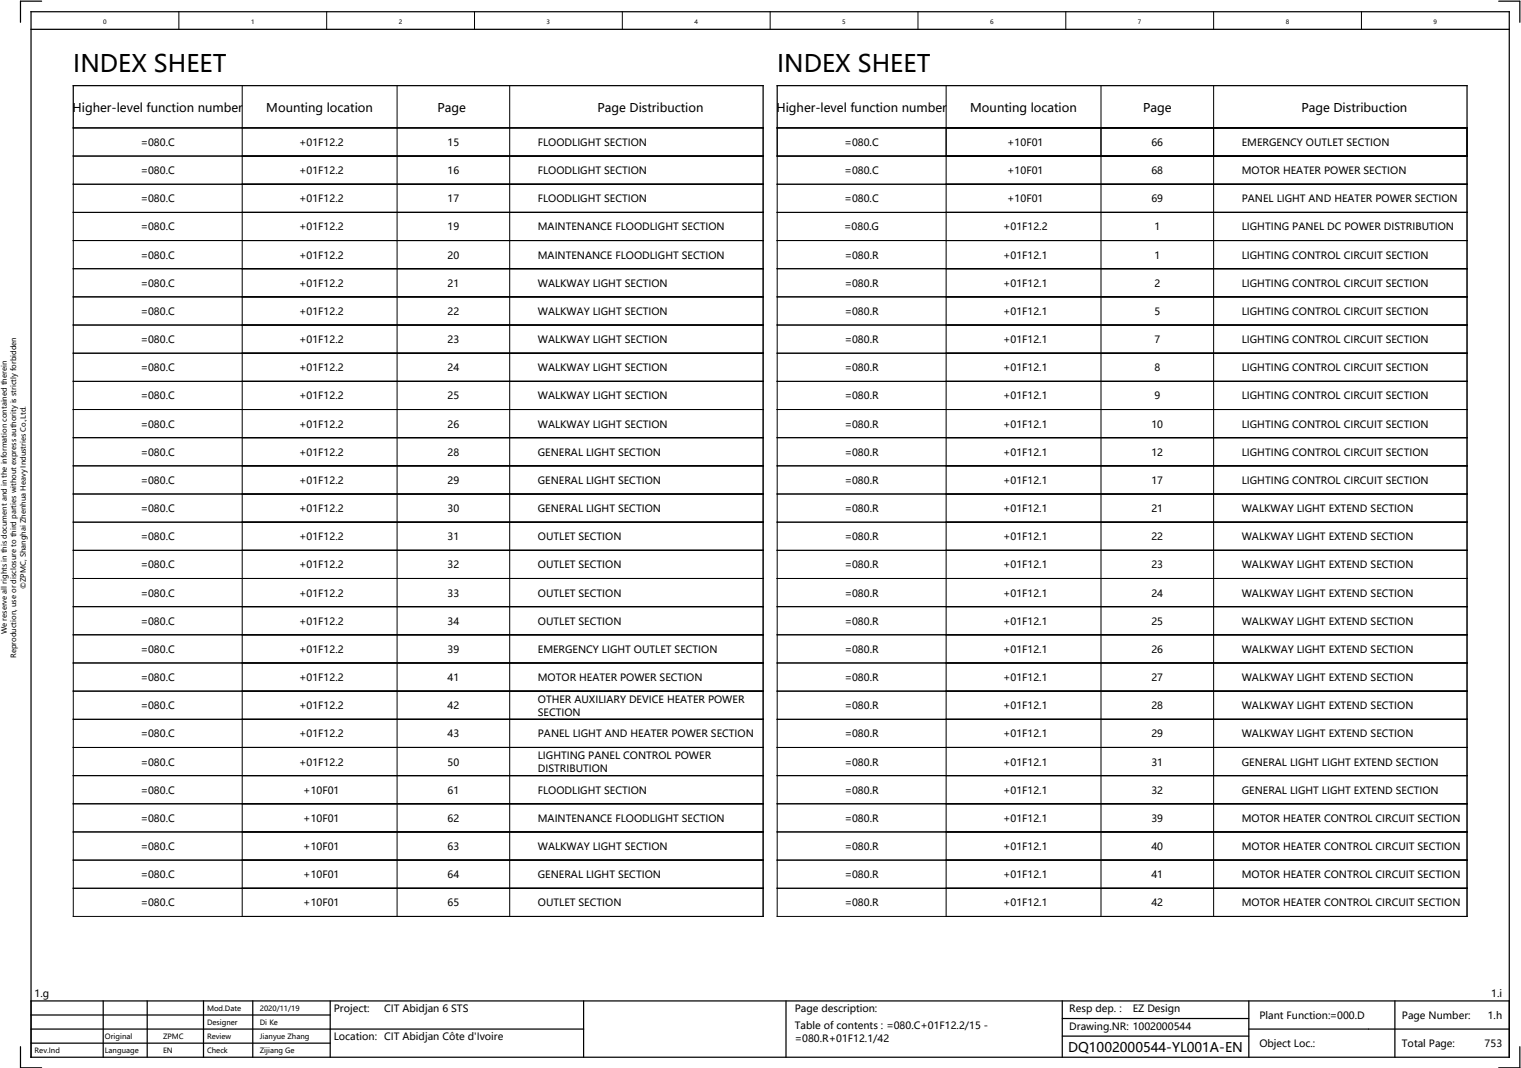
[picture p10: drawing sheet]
<svg xmlns="http://www.w3.org/2000/svg" width="432mm" height="303mm" viewBox="0 0 432 303" stroke-linecap="round" stroke-linejoin="round" font-family="sans-serif">
<defs><g id="words">
<g font-size="6.8">
<text x="20.8" y="20.3">INDEX SHEET</text>
<text x="220.8" y="20.3">INDEX SHEET</text>
</g>
<text font-size="3.8" x="303.5" y="298.8">DQ1002000544-YL001A-EN</text>
<g font-size="3.4">
<text x="20.6" y="31.7">Higher-level function number</text>
<text x="75.7" y="31.7">Mounting location</text>
<text x="124.3" y="31.7">Page</text>
<text x="169.8" y="31.7">Page Distribuction</text>
<text x="220.6" y="31.7">Higher-level function number</text>
<text x="275.7" y="31.7">Mounting location</text>
<text x="324.8" y="31.7">Page</text>
<text x="369.8" y="31.7">Page Distribuction</text>
</g>
<g font-size="2.8">
<text x="40" y="41.5">=080.C</text>
<text x="85" y="41.5">+01F12.2</text>
<text x="127.2" y="41.5">15</text>
<text x="152.8" y="41.5">FLOODLIGHT SECTION</text>
<text x="240" y="41.5">=080.C</text>
<text x="286.2" y="41.5">+10F01</text>
<text x="327.2" y="41.5">66</text>
<text x="352.8" y="41.5">EMERGENCY OUTLET SECTION</text>
<text x="40" y="49.5">=080.C</text>
<text x="85" y="49.5">+01F12.2</text>
<text x="127.2" y="49.5">16</text>
<text x="152.8" y="49.5">FLOODLIGHT SECTION</text>
<text x="240" y="49.5">=080.C</text>
<text x="286.2" y="49.5">+10F01</text>
<text x="327.2" y="49.5">68</text>
<text x="352.8" y="49.5">MOTOR HEATER POWER SECTION</text>
<text x="40" y="57.5">=080.C</text>
<text x="85" y="57.5">+01F12.2</text>
<text x="127.2" y="57.5">17</text>
<text x="152.8" y="57.5">FLOODLIGHT SECTION</text>
<text x="240" y="57.5">=080.C</text>
<text x="286.2" y="57.5">+10F01</text>
<text x="327.2" y="57.5">69</text>
<text x="352.8" y="57.5">PANEL LIGHT AND HEATER POWER SECTION</text>
<text x="40" y="65.5">=080.C</text>
<text x="85" y="65.5">+01F12.2</text>
<text x="127.2" y="65.5">19</text>
<text x="152.8" y="65.5">MAINTENANCE FLOODLIGHT SECTION</text>
<text x="239.9" y="65.5">=080.G</text>
<text x="285" y="65.5">+01F12.2</text>
<text x="328" y="65.5">1</text>
<text x="352.8" y="65.5">LIGHTING PANEL DC POWER DISTRIBUTION</text>
<text x="40" y="73.5">=080.C</text>
<text x="85" y="73.5">+01F12.2</text>
<text x="127.2" y="73.5">20</text>
<text x="152.8" y="73.5">MAINTENANCE FLOODLIGHT SECTION</text>
<text x="240" y="73.5">=080.R</text>
<text x="285" y="73.5">+01F12.1</text>
<text x="328" y="73.5">1</text>
<text x="352.8" y="73.5">LIGHTING CONTROL CIRCUIT SECTION</text>
<text x="40" y="81.5">=080.C</text>
<text x="85" y="81.5">+01F12.2</text>
<text x="127.2" y="81.5">21</text>
<text x="152.8" y="81.5">WALKWAY LIGHT SECTION</text>
<text x="240" y="81.5">=080.R</text>
<text x="285" y="81.5">+01F12.1</text>
<text x="328" y="81.5">2</text>
<text x="352.8" y="81.5">LIGHTING CONTROL CIRCUIT SECTION</text>
<text x="40" y="89.5">=080.C</text>
<text x="85" y="89.5">+01F12.2</text>
<text x="127.2" y="89.5">22</text>
<text x="152.8" y="89.5">WALKWAY LIGHT SECTION</text>
<text x="240" y="89.5">=080.R</text>
<text x="285" y="89.5">+01F12.1</text>
<text x="328" y="89.5">5</text>
<text x="352.8" y="89.5">LIGHTING CONTROL CIRCUIT SECTION</text>
<text x="40" y="97.5">=080.C</text>
<text x="85" y="97.5">+01F12.2</text>
<text x="127.2" y="97.5">23</text>
<text x="152.8" y="97.5">WALKWAY LIGHT SECTION</text>
<text x="240" y="97.5">=080.R</text>
<text x="285" y="97.5">+01F12.1</text>
<text x="328" y="97.5">7</text>
<text x="352.8" y="97.5">LIGHTING CONTROL CIRCUIT SECTION</text>
<text x="40" y="105.5">=080.C</text>
<text x="85" y="105.5">+01F12.2</text>
<text x="127.2" y="105.5">24</text>
<text x="152.8" y="105.5">WALKWAY LIGHT SECTION</text>
<text x="240" y="105.5">=080.R</text>
<text x="285" y="105.5">+01F12.1</text>
<text x="328" y="105.5">8</text>
<text x="352.8" y="105.5">LIGHTING CONTROL CIRCUIT SECTION</text>
<text x="40" y="113.5">=080.C</text>
<text x="85" y="113.5">+01F12.2</text>
<text x="127.2" y="113.5">25</text>
<text x="152.8" y="113.5">WALKWAY LIGHT SECTION</text>
<text x="240" y="113.5">=080.R</text>
<text x="285" y="113.5">+01F12.1</text>
<text x="328" y="113.5">9</text>
<text x="352.8" y="113.5">LIGHTING CONTROL CIRCUIT SECTION</text>
<text x="40" y="121.5">=080.C</text>
<text x="85" y="121.5">+01F12.2</text>
<text x="127.2" y="121.5">26</text>
<text x="152.8" y="121.5">WALKWAY LIGHT SECTION</text>
<text x="240" y="121.5">=080.R</text>
<text x="285" y="121.5">+01F12.1</text>
<text x="327.2" y="121.5">10</text>
<text x="352.8" y="121.5">LIGHTING CONTROL CIRCUIT SECTION</text>
<text x="40" y="129.5">=080.C</text>
<text x="85" y="129.5">+01F12.2</text>
<text x="127.2" y="129.5">28</text>
<text x="152.8" y="129.5">GENERAL LIGHT SECTION</text>
<text x="240" y="129.5">=080.R</text>
<text x="285" y="129.5">+01F12.1</text>
<text x="327.2" y="129.5">12</text>
<text x="352.8" y="129.5">LIGHTING CONTROL CIRCUIT SECTION</text>
<text x="40" y="137.5">=080.C</text>
<text x="85" y="137.5">+01F12.2</text>
<text x="127.2" y="137.5">29</text>
<text x="152.8" y="137.5">GENERAL LIGHT SECTION</text>
<text x="240" y="137.5">=080.R</text>
<text x="285" y="137.5">+01F12.1</text>
<text x="327.2" y="137.5">17</text>
<text x="352.8" y="137.5">LIGHTING CONTROL CIRCUIT SECTION</text>
<text x="40" y="145.5">=080.C</text>
<text x="85" y="145.5">+01F12.2</text>
<text x="127.2" y="145.5">30</text>
<text x="152.8" y="145.5">GENERAL LIGHT SECTION</text>
<text x="240" y="145.5">=080.R</text>
<text x="285" y="145.5">+01F12.1</text>
<text x="327.2" y="145.5">21</text>
<text x="352.8" y="145.5">WALKWAY LIGHT EXTEND SECTION</text>
<text x="40" y="153.5">=080.C</text>
<text x="85" y="153.5">+01F12.2</text>
<text x="127.2" y="153.5">31</text>
<text x="152.8" y="153.5">OUTLET SECTION</text>
<text x="240" y="153.5">=080.R</text>
<text x="285" y="153.5">+01F12.1</text>
<text x="327.2" y="153.5">22</text>
<text x="352.8" y="153.5">WALKWAY LIGHT EXTEND SECTION</text>
<text x="40" y="161.5">=080.C</text>
<text x="85" y="161.5">+01F12.2</text>
<text x="127.2" y="161.5">32</text>
<text x="152.8" y="161.5">OUTLET SECTION</text>
<text x="240" y="161.5">=080.R</text>
<text x="285" y="161.5">+01F12.1</text>
<text x="327.2" y="161.5">23</text>
<text x="352.8" y="161.5">WALKWAY LIGHT EXTEND SECTION</text>
<text x="40" y="169.5">=080.C</text>
<text x="85" y="169.5">+01F12.2</text>
<text x="127.2" y="169.5">33</text>
<text x="152.8" y="169.5">OUTLET SECTION</text>
<text x="240" y="169.5">=080.R</text>
<text x="285" y="169.5">+01F12.1</text>
<text x="327.2" y="169.5">24</text>
<text x="352.8" y="169.5">WALKWAY LIGHT EXTEND SECTION</text>
<text x="40" y="177.5">=080.C</text>
<text x="85" y="177.5">+01F12.2</text>
<text x="127.2" y="177.5">34</text>
<text x="152.8" y="177.5">OUTLET SECTION</text>
<text x="240" y="177.5">=080.R</text>
<text x="285" y="177.5">+01F12.1</text>
<text x="327.2" y="177.5">25</text>
<text x="352.8" y="177.5">WALKWAY LIGHT EXTEND SECTION</text>
<text x="40" y="185.5">=080.C</text>
<text x="85" y="185.5">+01F12.2</text>
<text x="127.2" y="185.5">39</text>
<text x="152.8" y="185.5">EMERGENCY LIGHT OUTLET SECTION</text>
<text x="240" y="185.5">=080.R</text>
<text x="285" y="185.5">+01F12.1</text>
<text x="327.2" y="185.5">26</text>
<text x="352.8" y="185.5">WALKWAY LIGHT EXTEND SECTION</text>
<text x="40" y="193.5">=080.C</text>
<text x="85" y="193.5">+01F12.2</text>
<text x="127.2" y="193.5">41</text>
<text x="152.8" y="193.5">MOTOR HEATER POWER SECTION</text>
<text x="240" y="193.5">=080.R</text>
<text x="285" y="193.5">+01F12.1</text>
<text x="327.2" y="193.5">27</text>
<text x="352.8" y="193.5">WALKWAY LIGHT EXTEND SECTION</text>
<text x="40" y="201.5">=080.C</text>
<text x="85" y="201.5">+01F12.2</text>
<text x="127.2" y="201.5">42</text>
<text x="152.8" y="199.6">OTHER AUXILIARY DEVICE HEATER POWER</text>
<text x="152.8" y="203.3">SECTION</text>
<text x="240" y="201.5">=080.R</text>
<text x="285" y="201.5">+01F12.1</text>
<text x="327.2" y="201.5">28</text>
<text x="352.8" y="201.5">WALKWAY LIGHT EXTEND SECTION</text>
<text x="40" y="209.5">=080.C</text>
<text x="85" y="209.5">+01F12.2</text>
<text x="127.2" y="209.5">43</text>
<text x="152.8" y="209.5">PANEL LIGHT AND HEATER POWER SECTION</text>
<text x="240" y="209.5">=080.R</text>
<text x="285" y="209.5">+01F12.1</text>
<text x="327.2" y="209.5">29</text>
<text x="352.8" y="209.5">WALKWAY LIGHT EXTEND SECTION</text>
<text x="152.8" y="215.6">LIGHTING PANEL CONTROL POWER</text>
<text x="40" y="217.5">=080.C</text>
<text x="85" y="217.5">+01F12.2</text>
<text x="127.2" y="217.5">50</text>
<text x="152.8" y="219.3">DISTRIBUTION</text>
<text x="240" y="217.5">=080.R</text>
<text x="285" y="217.5">+01F12.1</text>
<text x="327.2" y="217.5">31</text>
<text x="352.8" y="217.5">GENERAL LIGHT LIGHT EXTEND SECTION</text>
<text x="40" y="225.5">=080.C</text>
<text x="86.2" y="225.5">+10F01</text>
<text x="127.2" y="225.5">61</text>
<text x="152.8" y="225.5">FLOODLIGHT SECTION</text>
<text x="240" y="225.5">=080.R</text>
<text x="285" y="225.5">+01F12.1</text>
<text x="327.2" y="225.5">32</text>
<text x="352.8" y="225.5">GENERAL LIGHT LIGHT EXTEND SECTION</text>
<text x="40" y="233.5">=080.C</text>
<text x="86.2" y="233.5">+10F01</text>
<text x="127.2" y="233.5">62</text>
<text x="152.8" y="233.5">MAINTENANCE FLOODLIGHT SECTION</text>
<text x="240" y="233.5">=080.R</text>
<text x="285" y="233.5">+01F12.1</text>
<text x="327.2" y="233.5">39</text>
<text x="352.8" y="233.5">MOTOR HEATER CONTROL CIRCUIT SECTION</text>
<text x="40" y="241.5">=080.C</text>
<text x="86.2" y="241.5">+10F01</text>
<text x="127.2" y="241.5">63</text>
<text x="152.8" y="241.5">WALKWAY LIGHT SECTION</text>
<text x="240" y="241.5">=080.R</text>
<text x="285" y="241.5">+01F12.1</text>
<text x="327.2" y="241.5">40</text>
<text x="352.8" y="241.5">MOTOR HEATER CONTROL CIRCUIT SECTION</text>
<text x="40" y="249.5">=080.C</text>
<text x="86.2" y="249.5">+10F01</text>
<text x="127.2" y="249.5">64</text>
<text x="152.8" y="249.5">GENERAL LIGHT SECTION</text>
<text x="240" y="249.5">=080.R</text>
<text x="285" y="249.5">+01F12.1</text>
<text x="327.2" y="249.5">41</text>
<text x="352.8" y="249.5">MOTOR HEATER CONTROL CIRCUIT SECTION</text>
<text x="40" y="257.5">=080.C</text>
<text x="86.2" y="257.5">+10F01</text>
<text x="127.2" y="257.5">65</text>
<text x="152.8" y="257.5">OUTLET SECTION</text>
<text x="240" y="257.5">=080.R</text>
<text x="285" y="257.5">+01F12.1</text>
<text x="327.2" y="257.5">42</text>
<text x="352.8" y="257.5">MOTOR HEATER CONTROL CIRCUIT SECTION</text>
<text x="9.8" y="283.3">1.g</text>
<text x="94.8" y="287.5">Project:</text>
<text x="109.2" y="287.3">CIT Abidjan 6 STS</text>
<text x="225.8" y="287.5">Page description:</text>
<text x="303.8" y="287.5">Resp dep. :</text>
<text x="321.8" y="287.5">EZ Design</text>
<text x="423.7" y="283.3">1.i</text>
<text x="225.8" y="292.3">Table of contents : =080.C+01F12.2/15 -</text>
<text x="303.8" y="292.5">Drawing.NR: 1002000544</text>
<text x="357.8" y="289.5">Plant Function:=000.D</text>
<text x="398.3" y="289.5">Page Number:</text>
<text x="422.7" y="289.5">1.h</text>
<text x="94.8" y="295.5">Location:</text>
<text x="109.2" y="295.3">CIT Abidjan Côte d'Ivoire</text>
<text x="225.8" y="296.1">=080.R+01F12.1/42</text>
<text x="357.8" y="297.5">Object Loc.:</text>
<text x="398.3" y="297.5">Total Page:</text>
<text x="421.8" y="297.5">753</text>
</g>
<g font-size="2">
<text x="7.3" y="167.3" transform="rotate(-90 7.3 167.3)">©ZPMC, Shanghai Zhenhua Heavy Industries Co.,Ltd.</text>
<text x="1.9" y="180.1" transform="rotate(-90 1.9 180.1)">We reserve all rights in this document and in the information contained therein</text>
<text x="4.6" y="186.9" transform="rotate(-90 4.6 186.9)">Reproduction, use or disclosure to third parties without express authority is strictly forbidden</text>
<text x="58.8" y="287.1">Mod.Date</text>
<text x="73.8" y="287.1">2020/11/19</text>
<text x="58.8" y="291.1">Designer</text>
<text x="73.8" y="291.1">Di Ke</text>
<text x="9.8" y="299.1">Rev.Ind</text>
<text x="29.8" y="299.1">Language</text>
<text x="29.8" y="295.1">Original</text>
<text x="46.3" y="299.1">EN</text>
<text x="46.3" y="295.1">ZPMC</text>
<text x="58.8" y="299.1">Check</text>
<text x="58.8" y="295.1">Review</text>
<text x="73.8" y="295.1">Jianyue Zhang</text>
<text x="73.8" y="299.1">Zijiang Ge</text>
</g>
<g font-size="1.7">
<text x="29.3" y="6.9">0</text>
<text x="71.3" y="6.9">1</text>
<text x="113.3" y="6.9">2</text>
<text x="155.3" y="6.9">3</text>
<text x="197.3" y="6.9">4</text>
<text x="239.3" y="6.9">5</text>
<text x="281.3" y="6.9">6</text>
<text x="323.3" y="6.9">7</text>
<text x="365.3" y="6.9">8</text>
<text x="407.3" y="6.9">9</text>
</g>
</g></defs>
<g fill="none" stroke="#000" stroke-width=".28">
<path d="M50.8 3.3v5M92.8 3.3v5M134.8 3.3v5M176.8 3.3v5M218.8 3.3v5M260.8 3.3v5M302.8 3.3v5M344.8 3.3v5M386.8 3.3v5M20.8 36.3h196v224h-196zM68.8 24.3v236M112.8 24.3v12"/>
<path d="M112.8 36.5v7.7M144.8 24.3v12M144.8 36.5v7.7M220.8 36.3h196v224h-196zM268.8 24.3v236M312.8 24.3v12M312.8 36.5v7.7M344.8 24.3v12M344.8 36.5v7.7M20.8 44.3h196M20.8 52.3h196M112.8 44.5v7.7"/>
<path d="M112.8 52.5v7.7M144.8 44.5v7.7M144.8 52.5v7.7M220.8 44.3h196M220.8 52.3h196M312.8 44.5v7.7M312.8 52.5v7.7M344.8 44.5v7.7M344.8 52.5v7.7M20.8 60.3h196M20.8 68.3h196M20.8 76.3h196"/>
<path d="M112.8 60.5v7.7M112.8 68.5v7.7M112.8 76.5v7.7M144.8 60.5v7.7M144.8 68.5v7.7M144.8 76.5v7.7M220.8 60.3h196M220.8 68.3h196M220.8 76.3h196M312.8 60.5v7.7M312.8 68.5v7.7M312.8 76.5v7.7"/>
<path d="M344.8 60.5v7.7M344.8 68.5v7.7M344.8 76.5v7.7M20.8 84.3h196M20.8 92.3h196M112.8 84.5v7.7M112.8 92.5v7.7M144.8 84.5v7.7M144.8 92.5v7.7M220.8 84.3h196M220.8 92.3h196M312.8 84.5v7.7"/>
<path d="M312.8 92.5v7.7M344.8 84.5v7.7M344.8 92.5v7.7M20.8 100.3h196M20.8 108.3h196M20.8 116.3h196M112.8 100.5v7.7M112.8 108.5v7.7M112.8 116.5v7.7M144.8 100.5v7.7M144.8 108.5v7.7M144.8 116.5v7.7"/>
<path d="M220.8 100.3h196M220.8 108.3h196M220.8 116.3h196M312.8 100.5v7.7M312.8 108.5v7.7M312.8 116.5v7.7M344.8 100.5v7.7M344.8 108.5v7.7M344.8 116.5v7.7M20.8 124.3h196M20.8 132.3h196M112.8 124.5v7.7"/>
<path d="M112.8 132.5v7.7M144.8 124.5v7.7M144.8 132.5v7.7M220.8 124.3h196M220.8 132.3h196M312.8 124.5v7.7M312.8 132.5v7.7M344.8 124.5v7.7M344.8 132.5v7.7M20.8 140.3h196M20.8 148.3h196M20.8 156.3h196"/>
<path d="M112.8 140.5v7.7M112.8 148.5v7.7M112.8 156.5v7.7M144.8 140.5v7.7M144.8 148.5v7.7M144.8 156.5v7.7M220.8 140.3h196M220.8 148.3h196M220.8 156.3h196M312.8 140.5v7.7M312.8 148.5v7.7M312.8 156.5v7.7"/>
<path d="M344.8 140.5v7.7M344.8 148.5v7.7M344.8 156.5v7.7M20.8 164.3h196M20.8 172.3h196M112.8 164.5v7.7M112.8 172.5v7.7M144.8 164.5v7.7M144.8 172.5v7.7M220.8 164.3h196M220.8 172.3h196M312.8 164.5v7.7"/>
<path d="M312.8 172.5v7.7M344.8 164.5v7.7M344.8 172.5v7.7M20.8 180.3h196M20.8 188.3h196M20.8 196.3h196M112.8 180.5v7.7M112.8 188.5v7.7M112.8 196.5v7.7M144.8 180.5v7.7M144.8 188.5v7.7M144.8 196.5v7.7"/>
<path d="M220.8 180.3h196M220.8 188.3h196M220.8 196.3h196M312.8 180.5v7.7M312.8 188.5v7.7M312.8 196.5v7.7M344.8 180.5v7.7M344.8 188.5v7.7M344.8 196.5v7.7M20.8 204.3h196M20.8 212.3h196M112.8 204.5v7.7"/>
<path d="M112.8 212.5v7.7M144.8 204.5v7.7M144.8 212.5v7.7M220.8 204.3h196M220.8 212.3h196M312.8 204.5v7.7M312.8 212.5v7.7M344.8 204.5v7.7M344.8 212.5v7.7M20.8 220.3h196M20.8 228.3h196M20.8 236.3h196"/>
<path d="M112.8 220.5v7.7M112.8 228.5v7.7M112.8 236.5v7.7M144.8 220.5v7.7M144.8 228.5v7.7M144.8 236.5v7.7M220.8 220.3h196M220.8 228.3h196M220.8 236.3h196M312.8 220.5v7.7M312.8 228.5v7.7M312.8 236.5v7.7"/>
<path d="M344.8 220.5v7.7M344.8 228.5v7.7M344.8 236.5v7.7M20.8 244.3h196M20.8 252.3h196M112.8 244.5v7.7M112.8 252.5v7.7M144.8 244.5v7.7M144.8 252.5v7.7M220.8 244.3h196M220.8 252.3h196M312.8 244.5v7.7"/>
<path d="M312.8 252.5v7.7M344.8 244.5v7.7M344.8 252.5v7.7"/>
</g>
<g fill="none" stroke="#000" stroke-width=".35">
<path d="M8.8 3.3h420v297h-420zM8.8 8.3h420M11.8 .3h-6v6M425.8 .3h6v6M20.8 24.3h196v12h-196zM220.8 24.3h196v12h-196zM5.8 297.3v6h6M8.8 284.3h420M8.8 292.3h157M8.8 296.3h85M8.8 288.3h85M29.3 284.3v16"/>
<path d="M41.8 284.3v16M57.8 284.3v16M71.8 284.3v16M93.8 284.3v16M165.8 284.3v16M223.3 284.3v16M301.8 284.3v16M301.8 289.3h53M301.8 294.3h53M354.8 292.3h74M354.8 284.3v16M396.3 284.3v16"/>
<path d="M431.8 297.3v6h-6"/>
</g>
<use href="#words"/>
</svg>
